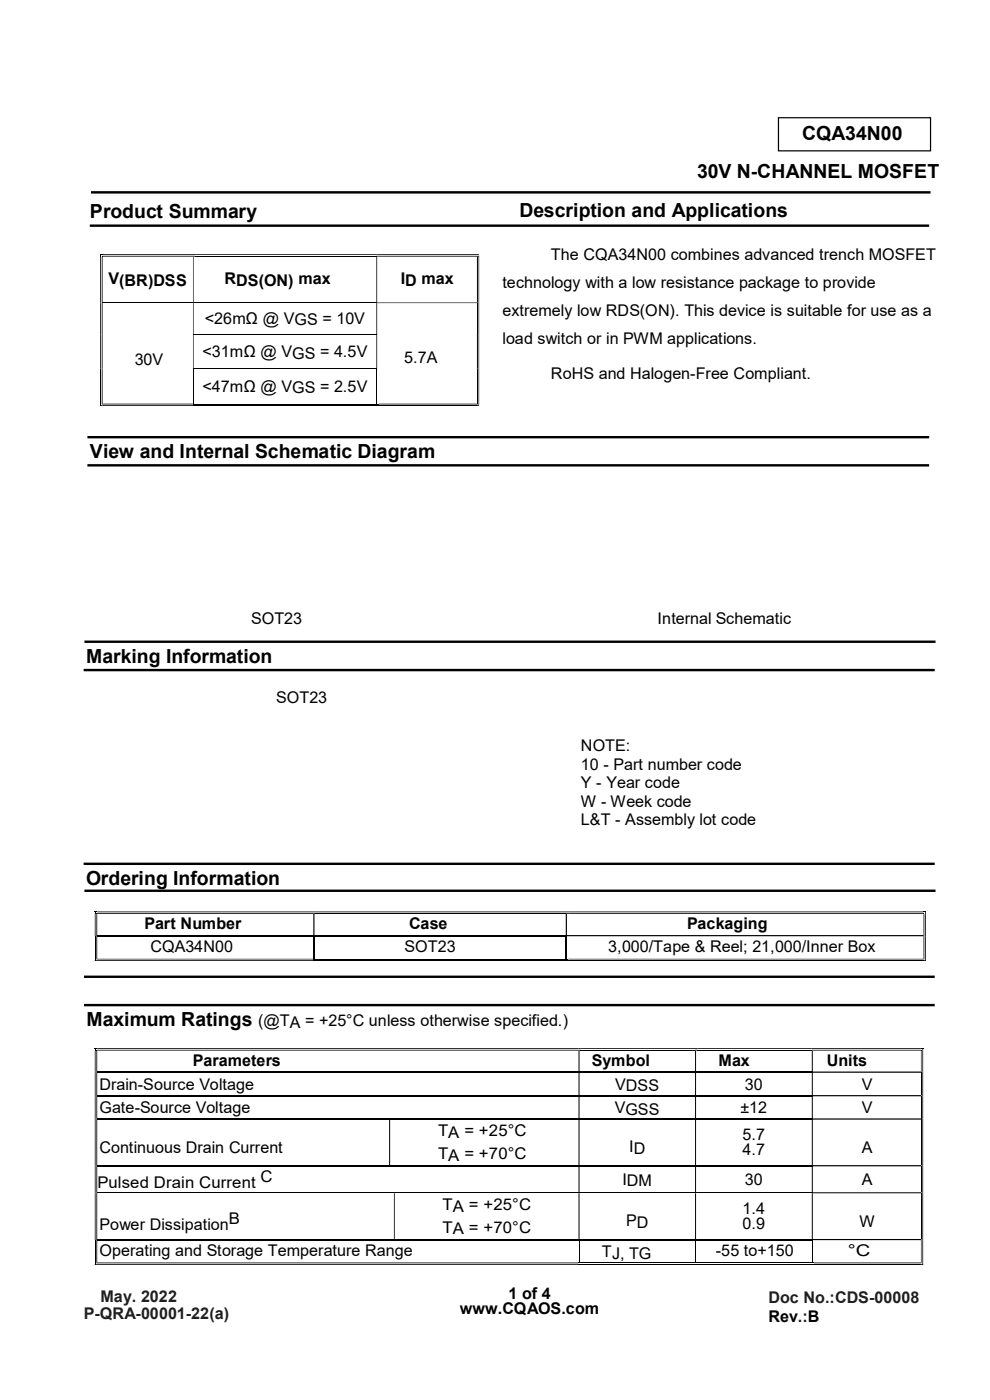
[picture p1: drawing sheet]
<svg xmlns="http://www.w3.org/2000/svg" width="210mm" height="297mm" viewBox="0 0 210 297" stroke-linecap="round" stroke-linejoin="round" font-family="sans-serif">
<defs><g id="words">
<g font-size="4.1">
<text x="170.2" y="29.8">CQA34N00</text>
<text x="147.9" y="37.8">30V N-CHANNEL MOSFET</text>
<text x="19.1" y="46.3">Product Summary</text>
<text x="110.2" y="46">Description and Applications</text>
<text x="19.1" y="97.2">View and Internal Schematic Diagram</text>
<text x="18.2" y="140.6">Marking Information</text>
<text x="18.2" y="187.7">Ordering Information</text>
<text x="18.3" y="217.7">Maximum Ratings</text>
</g>
<g font-size="3.4">
<text x="116.9" y="55.1">The CQA34N00 combines advanced trench MOSFET</text>
<text x="23" y="60.2">V(BR)DSS</text>
<text x="47.6" y="60.2">RDS(ON) max</text>
<text x="85" y="60.2">ID max</text>
<text x="106.6" y="61.1">technology with a low resistance package to provide</text>
<text x="43.5" y="68.7">&lt;26mΩ @ VGS = 10V</text>
<text x="106.6" y="67">extremely low RDS(ON). This device is suitable for use as a</text>
<text x="28.6" y="77.3">30V</text>
<text x="43" y="75.7">&lt;31mΩ @ VGS = 4.5V</text>
<text x="85.8" y="77">5.7A</text>
<text x="106.6" y="72.9">load switch or in PWM applications.</text>
<text x="43" y="83.1">&lt;47mΩ @ VGS = 2.5V</text>
<text x="116.9" y="80.4">RoHS and Halogen-Free Compliant.</text>
<text x="53.3" y="132.3">SOT23</text>
<text x="139.5" y="132.3">Internal Schematic</text>
<text x="58.6" y="149.1">SOT23</text>
<text x="123.2" y="159.3">NOTE:</text>
<text x="123.2" y="163.3">10 - Part number code</text>
<text x="123.2" y="167.3">Y - Year code</text>
<text x="123.2" y="171.2">W - Week code</text>
<text x="123.2" y="175.1">L&amp;T - Assembly lot code</text>
<text x="30.6" y="197.1">Part Number</text>
<text x="86.8" y="197.1">Case</text>
<text x="145.8" y="197.1">Packaging</text>
<text x="31.9" y="202">CQA34N00</text>
<text x="85.8" y="202">SOT23</text>
<text x="129" y="202">3,000/Tape &amp; Reel; 21,000/Inner Box</text>
<text x="54.7" y="217.7">(@TA = +25°C unless otherwise specified.)</text>
<text x="40.9" y="226.1">Parameters</text>
<text x="125.5" y="226.1">Symbol</text>
<text x="152.4" y="226.1">Max</text>
<text x="175.4" y="226.1">Units</text>
<text x="21.1" y="231.3">Drain-Source Voltage</text>
<text x="130.5" y="231.2">VDSS</text>
<text x="158" y="231.3">30</text>
<text x="182.8" y="231.3">V</text>
<text x="21.1" y="236.2">Gate-Source Voltage</text>
<text x="130.4" y="236.1">VGSS</text>
<text x="157.1" y="236.2">±12</text>
<text x="182.8" y="236.2">V</text>
<text x="21.1" y="244.6">Continuous Drain Current</text>
<text x="92.9" y="241">TA = +25°C</text>
<text x="92.9" y="245.9">TA = +70°C</text>
<text x="133.5" y="244.5">ID</text>
<text x="157.5" y="241.9">5.7</text>
<text x="157.5" y="245.1">4.7</text>
<text x="182.8" y="244.6">A</text>
<text x="55.3" y="250.8">C</text>
<text x="132" y="251.4">IDM</text>
<text x="158" y="251.5">30</text>
<text x="182.8" y="251.5">A</text>
<text x="20.7" y="252.1">Pulsed Drain Current</text>
<text x="93.9" y="256.7">TA = +25°C</text>
<text x="157.5" y="257.6">1.4</text>
<text x="21.1" y="260.9">Power Dissipation</text>
<text x="48.6" y="259.6">B</text>
<text x="93.9" y="261.5">TA = +70°C</text>
<text x="132.8" y="260.1">PD</text>
<text x="157.5" y="260.7">0.9</text>
<text x="182.3" y="260.2">W</text>
<text x="21.1" y="266.4">Operating and Storage Temperature Range</text>
<text x="127.7" y="266.7">TJ, TG</text>
<text x="151.9" y="266.4">-55 to+150</text>
<text x="179.8" y="266.4">°C</text>
<text x="107.9" y="275.7">1 of 4</text>
<text x="97.6" y="278.8">www.CQAOS.com</text>
<text x="163" y="280.5">Rev.:B</text>
</g>
<g font-size="3.4" fill="#221e1f">
<text x="17.8" y="279.8">P-QRA-00001-22(a)</text>
<text x="21.3" y="276.2">May. 2022</text>
<text x="163" y="276.4">Doc No.:CDS-00008</text>
</g>
</g></defs>
<path d="M165.1 25h32.3v7h-32.3zM20.6 198.5h99.7M66.6 198.6v4.8M120.1 198.6v4.8M20.6 227.5h151.8M20.6 232.5h151.8M20.6 237.4h151.8M20.6 247.3h151.8M20.6 263h151.8" fill="none" stroke="#000" stroke-width=".25"/>
<g fill="#000">
<path d="M21.3 53.9h.1v.6h-.1zM21.3 53.9h.5v.2h-.5zM40.9 85.6h.5v.2h-.5zM79.8 85.6h.5v.2h-.5zM20.1 193.4h.2v.5h-.2zM20.1 193.4h.5v.1h-.5zM195.9 193.4h.5v.1h-.5zM66.5 203.4h.5v.1h-.5zM120 203.4h.5v.1h-.5zM20.1 222.4h.2v.5h-.2zM20.1 222.4h.5v.1h-.5zM195.4 222.4h.4v.1h-.4z"/>
<path d="M122.7 267.8h.5v.2h-.5zM147.4 267.8h.5v.2h-.5zM172.2 267.8h.5v.2h-.5z"/>
</g>
<g fill="#000">
<path d="M21.6 54.3h.2v.2h-.2z" fill-rule="evenodd"/>
<path d="M21.8 53.9h19.1v.2h-19.1zM21.8 54.3h19.1v.1h-19.1z" fill-rule="evenodd"/>
<path d="M40.9 54.4l.2 .1zM40.9 53.9h.5v.2h-.5z" fill-rule="evenodd"/>
<path d="M40.9 54.3h.5v.1h-.5zM41.4 53.9h38.4v.2h-38.4z" fill-rule="evenodd"/>
<path d="M79.8 54.4l.2 .1zM79.8 53.9h.5v.2h-.5z" fill-rule="evenodd"/>
<path d="M79.8 54.3h.5v.1h-.5zM80.3 53.9h20.9v.2h-20.9z" fill-rule="evenodd"/>
<path d="M80.3 54.3h20.9v.1h-20.9zM101.5 54.4l.1 .1z" fill-rule="evenodd"/>
<path d="M101.2 54.4l.2 .1zM101.2 53.9h.4v.2h-.4z" fill-rule="evenodd"/>
<path d="M101.2 54.3h.4v.1h-.4zM21.6 54.5h.2v9.7h-.2zM21.3 54.5h.1v9.7h-.1zM40.9 54.5h.2v9.7h-.2zM79.8 54.5h.2v9.7h-.2zM101.5 54.5h.1v9.7h-.1zM101.2 54.5h.2v9.7h-.2z" fill-rule="evenodd"/>
<path d="M21.3 70.9h.1v.2h-.1zM21.6 70.9h.2v.2h-.2z" fill-rule="evenodd"/>
<path d="M21.3 78.2h.1v.2h-.1zM21.6 78.2h.2v.2h-.2z" fill-rule="evenodd"/>
<path d="M21.6 64.2l.2 .1zM21.3 64.2l.1 .1z" fill-rule="evenodd"/>
<path d="M79.8 70.9h.2v.2h-.2zM101.5 70.9l.1 .2zM101.2 70.9h.2v.2h-.2zM21.6 71.1h.2v7.1h-.2zM21.3 71.1h.1v7.1h-.1zM40.9 71.1h.2v7.1h-.2z" fill-rule="evenodd"/>
<path d="M79.8 71.1h.2v7.1h-.2zM101.5 71.1h.1v7.1h-.1zM101.2 71.1h.2v7.1h-.2z" fill-rule="evenodd"/>
<path d="M79.8 78.2h.2v.2h-.2zM101.5 78.2l.1 .2zM101.2 78.2h.2v.2h-.2zM21.6 78.4h.2v7.2h-.2z" fill-rule="evenodd"/>
<path d="M80 64.2h21.2v.1h-21.2zM101.5 64.2l.1 .1z" fill-rule="evenodd"/>
<path d="M101.2 64.2h.2v.1h-.2zM21.6 64.3h.2v6.6h-.2zM21.3 64.3h.1v6.6h-.1zM40.9 64.3h.2v6.6h-.2zM79.8 64.3h.2v6.6h-.2zM101.5 64.3h.1v6.6h-.1z" fill-rule="evenodd"/>
<path d="M21.3 85.9h.5v.2h-.5zM21.6 85.6h.2v.2h-.2z" fill-rule="evenodd"/>
<path d="M21.8 85.9h19.1v.2h-19.1zM21.8 85.6h19.1v.2h-19.1z" fill-rule="evenodd"/>
<path d="M80.3 85.6h20.9v.2h-20.9zM101.5 78.4h.1v7.2h-.1z" fill-rule="evenodd"/>
<path d="M101.2 85.6h.4v.2h-.4zM101.2 85.9h.4v.2h-.4z" fill-rule="evenodd"/>
<path d="M20.4 193.7h.2v.2h-.2z" fill-rule="evenodd"/>
<path d="M20.4 193.9h.2v4.5h-.2zM20.1 193.9h.2v4.5h-.2zM66.5 193.9h.2v4.5h-.2zM120 193.9h.3v4.5h-.3zM196.3 193.9h.1v4.5h-.1zM195.9 193.9h.2v4.5h-.2z" fill-rule="evenodd"/>
<path d="M20.4 198.4h.2v.2h-.2zM20.1 198.4h.2v.2h-.2z" fill-rule="evenodd"/>
<path d="M20.6 193.4h45.9v.1h-45.9zM20.6 193.7h45.9v.2h-45.9z" fill-rule="evenodd"/>
<path d="M66.5 193.9h.2zM66.5 193.4h.5v.1h-.5z" fill-rule="evenodd"/>
<path d="M66.5 193.7h.5v.2h-.5zM67 193.4h53v.1h-53z" fill-rule="evenodd"/>
<path d="M120 193.9h.3zM120 193.4h.5v.1h-.5z" fill-rule="evenodd"/>
<path d="M120 193.7h.5v.2h-.5zM120.5 193.4h75.4v.1h-75.4z" fill-rule="evenodd"/>
<path d="M120.3 198.4h75.6v.2h-75.6zM196.3 198.4h.1v.2h-.1z" fill-rule="evenodd"/>
<path d="M120.5 193.7h75.4v.2h-75.4zM196.3 193.4h.1v.5h-.1z" fill-rule="evenodd"/>
<path d="M195.9 193.7h.2v.2h-.2z" fill-rule="evenodd"/>
<path d="M195.9 198.4h.2v.2h-.2zM20.4 198.6h.2v4.8h-.2z" fill-rule="evenodd"/>
<path d="M195.9 198.6h.2v4.8h-.2zM196.3 203.4h.1v.5h-.1z" fill-rule="evenodd"/>
<path d="M20.1 203.7h.5v.2h-.5zM20.4 203.4l.2 .1z" fill-rule="evenodd"/>
<path d="M20.6 203.7h45.9v.2h-45.9zM20.6 203.4h45.9v.1h-45.9z" fill-rule="evenodd"/>
<path d="M120.5 203.4h75.4v.1h-75.4zM196.3 198.6h.1v4.8h-.1z" fill-rule="evenodd"/>
<path d="M195.9 203.7h.5v.2h-.5zM195.9 203.4l.2 .1z" fill-rule="evenodd"/>
<path d="M20.4 222.7h.2v.2h-.2z" fill-rule="evenodd"/>
<path d="M20.4 222.9h.2v4.4h-.2zM20.1 222.9h.2v4.4h-.2zM122.7 222.9h.2v4.4h-.2zM147.4 222.9h.3v4.4h-.3zM172.2 222.9h.2v4.4h-.2zM195.7 222.9h.1v4.4h-.1zM195.4 222.9h.1v4.4h-.1z" fill-rule="evenodd"/>
<path d="M20.4 227.3h.2v.3h-.2zM20.1 227.3h.2v.3h-.2z" fill-rule="evenodd"/>
<path d="M20.4 232.3h.2v.3h-.2zM20.1 232.3h.2v.3h-.2z" fill-rule="evenodd"/>
<path d="M20.4 237.3h.2v.2h-.2zM20.1 237.3h.2v.2h-.2z" fill-rule="evenodd"/>
<path d="M20.6 222.4h102.1v.1h-102.1zM20.6 222.7h102.1v.2h-102.1z" fill-rule="evenodd"/>
<path d="M122.7 222.9h.2zM122.7 222.4h.5v.1h-.5z" fill-rule="evenodd"/>
<path d="M122.7 222.7h.5v.2h-.5zM123.2 222.4h24.2v.1h-24.2z" fill-rule="evenodd"/>
<path d="M147.4 222.9h.3zM147.4 222.4h.5v.1h-.5z" fill-rule="evenodd"/>
<path d="M147.4 222.7h.5v.2h-.5zM147.9 222.4h24.3v.1h-24.3z" fill-rule="evenodd"/>
<path d="M172.2 222.9h.2zM172.2 222.4h.5v.1h-.5z" fill-rule="evenodd"/>
<path d="M172.2 222.7h.5v.2h-.5zM172.7 222.4h22.7v.1h-22.7z" fill-rule="evenodd"/>
<path d="M172.4 227.3h23v.3h-23zM195.7 227.3h.1v.3h-.1z" fill-rule="evenodd"/>
<path d="M172.4 232.3h23v.3h-23zM195.7 232.3h.1v.3h-.1z" fill-rule="evenodd"/>
<path d="M172.4 237.3h23v.2h-23zM195.7 237.3h.1v.2h-.1z" fill-rule="evenodd"/>
<path d="M172.7 222.7h22.7v.2h-22.7zM195.7 222.4h.1v.5h-.1z" fill-rule="evenodd"/>
<path d="M195.4 222.7h.1v.2h-.1z" fill-rule="evenodd"/>
<path d="M195.4 227.3h.1v.3h-.1zM20.4 227.6h.2v4.7h-.2zM20.1 227.6h.2v4.7h-.2zM122.7 227.6h.2v4.7h-.2zM147.4 227.6h.3v4.7h-.3zM172.2 227.6h.2v4.7h-.2zM195.7 227.6h.1v4.7h-.1z" fill-rule="evenodd"/>
<path d="M195.4 232.3h.1v.3h-.1zM20.4 232.6h.2v4.7h-.2zM20.1 232.6h.2v4.7h-.2zM122.7 232.6h.2v4.7h-.2zM147.4 232.6h.3v4.7h-.3zM172.2 232.6h.2v4.7h-.2zM195.7 232.6h.1v4.7h-.1z" fill-rule="evenodd"/>
<path d="M195.4 237.3h.1v.2h-.1zM20.4 237.5h.2v9.7h-.2zM20.1 237.5h.2v9.7h-.2zM82.5 237.5h.3v9.7h-.3zM122.7 237.5h.2v9.7h-.2zM147.4 237.5h.3v9.7h-.3zM172.2 237.5h.2v9.7h-.2zM195.7 237.5h.1v9.7h-.1z" fill-rule="evenodd"/>
<path d="M20.4 247.2h.2v.2h-.2zM20.1 247.2h.2v.2h-.2z" fill-rule="evenodd"/>
<path d="M20.4 252.9h.2v.3h-.2zM20.1 252.9h.2v.3h-.2z" fill-rule="evenodd"/>
<path d="M172.4 247.2h23v.2h-23zM195.7 247.2h.1v.2h-.1z" fill-rule="evenodd"/>
<path d="M172.4 252.9h23v.3h-23zM195.7 252.9h.1v.3h-.1z" fill-rule="evenodd"/>
<path d="M195.4 247.2h.1v.2h-.1zM20.4 247.4h.2v5.5h-.2zM20.1 247.4h.2v5.5h-.2zM122.7 247.4h.2v5.5h-.2zM147.4 247.4h.3v5.5h-.3zM172.2 247.4h.2v5.5h-.2zM195.7 247.4h.1v5.5h-.1z" fill-rule="evenodd"/>
<path d="M195.4 252.9h.1v.3h-.1zM20.4 253.2h.2v9.6h-.2zM20.1 253.2h.2v9.6h-.2zM83.6 253.2h.1v9.6h-.1zM122.7 253.2h.2v9.6h-.2zM147.4 253.2h.3v9.6h-.3zM172.2 253.2h.2v9.6h-.2zM195.7 253.2h.1v9.6h-.1z" fill-rule="evenodd"/>
<path d="M20.1 268.2h.5v.2h-.5zM20.4 267.8h.2v.2h-.2z" fill-rule="evenodd"/>
<path d="M20.4 262.8h.2v.3h-.2zM20.1 262.8h.2v.3h-.2z" fill-rule="evenodd"/>
<path d="M20.6 268.2h102.1v.2h-102.1zM20.6 267.8h102.1v.2h-102.1z" fill-rule="evenodd"/>
<path d="M172.4 262.8h23v.3h-23zM195.7 262.8h.1v.3h-.1z" fill-rule="evenodd"/>
<path d="M172.7 267.8h22.7v.2h-22.7zM195.7 263.1h.1v4.7h-.1z" fill-rule="evenodd"/>
<path d="M195.4 262.8h.1v.3h-.1zM20.4 263.1h.2v4.7h-.2z" fill-rule="evenodd"/>
<path d="M195.4 263.1h.1v4.7h-.1zM195.7 267.8h.1v.6h-.1z" fill-rule="evenodd"/>
<path d="M195.4 268.2h.4v.2h-.4zM195.4 267.8l.1 .2z" fill-rule="evenodd"/>
</g>
<g fill="none" stroke="#000" stroke-width=".21">
<path d="M41.4 54.4h38.4M21.3 78.4v7.7M21.8 64.2h58.2M40.9 71h38.9M40.9 78.3h38.9M41 78.4v7.2M79.9 78.4v7.2M101.3 64.3v6.6M101.3 78.4v7.2M40.9 86h60.3M41.4 85.7h38.4M20.2 198.6v5.3"/>
<path d="M67 193.8h53M66.5 203.8h129.4M67 203.5h53M123.2 222.8h24.2M147.9 222.8h24.3M195.4 227.6v4.7M195.4 232.6v4.7M195.4 237.5v9.7M20.6 253h151.8M195.4 247.4v5.5M195.4 253.2v9.6M20.2 263.1v5.3"/>
<path d="M122.7 268.3h72.7M122.8 263.1v4.7M123.2 267.9h24.2M147.6 263.1v4.7M147.9 267.9h24.3M172.3 263.1v4.7"/>
</g>
<path d="M19 47.9h178.1M18.5 92.8h178.6M18.5 98.7h178.6M17.9 136.1h180.6M17.7 142.2h180.6M17.7 183.3h180.6M17.9 189h180.6M17.8 207.2h180.5" fill="none" stroke="#000" stroke-width=".51"/>
<path d="M120.7 150.9h54.9v28h-54.9z" fill="#fff"/>
<path d="M19.3 40.8h178.1M17.8 213.2h180.5" fill="none" stroke="#000" stroke-width=".51"/>
<use href="#words"/>
</svg>
